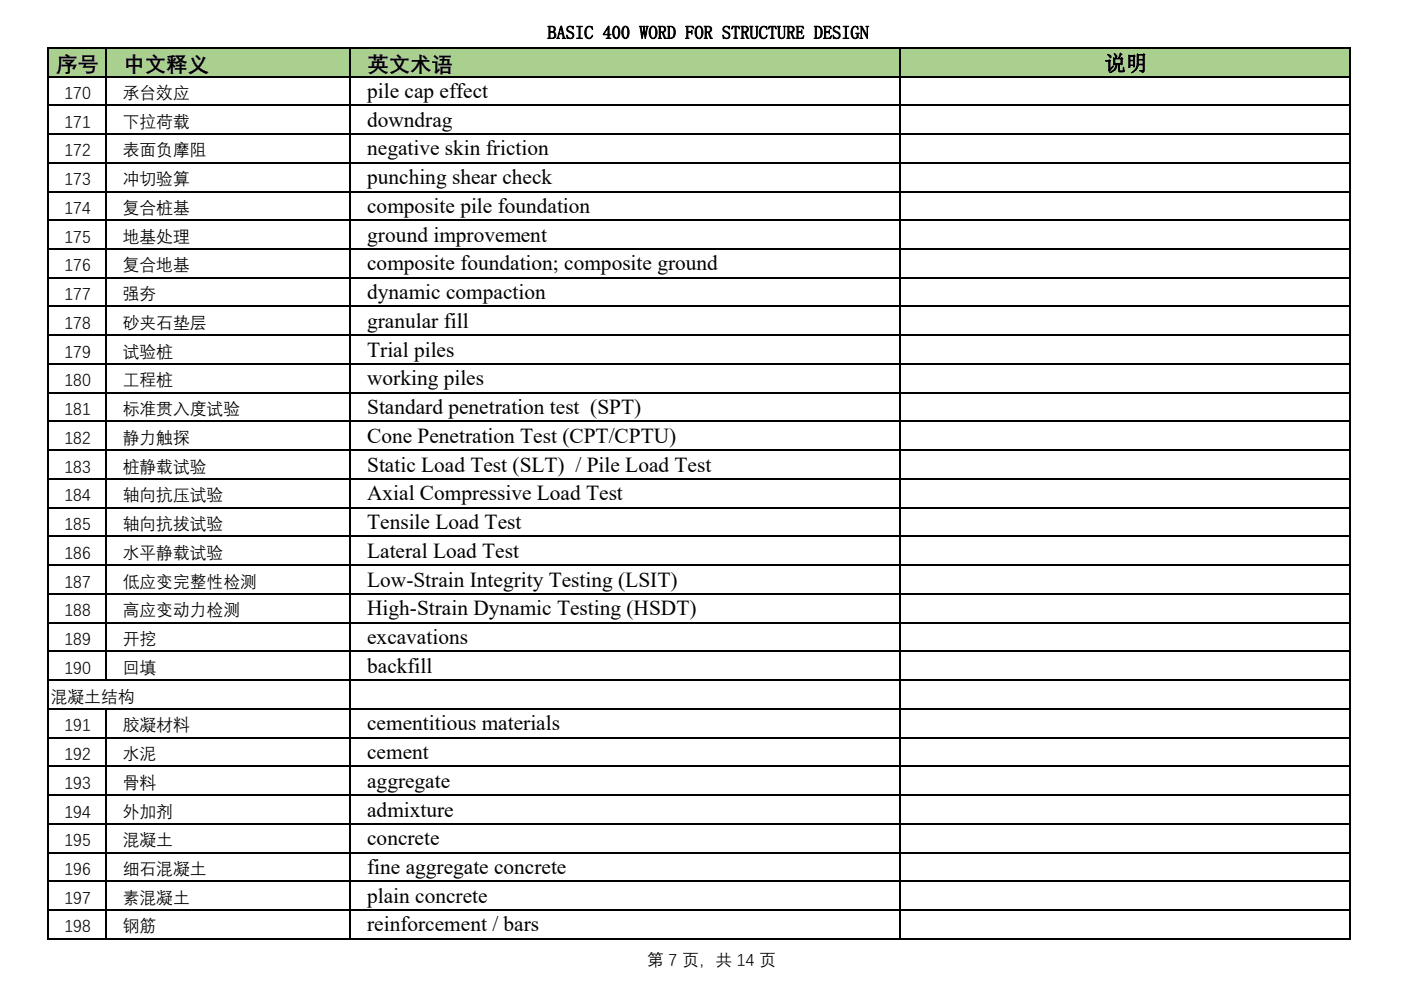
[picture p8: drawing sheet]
<svg xmlns="http://www.w3.org/2000/svg" width="297mm" height="210mm" viewBox="0 0 297 210" stroke-linecap="round" stroke-linejoin="round" font-family="sans-serif">
<defs><g id="words">
<g font-size="4.5">
<text x="11.9" y="15">序号</text>
<text x="26.2" y="15">中文释义</text>
<text x="77.9" y="15">英文术语</text>
<text x="234.1" y="15">说明</text>
<text x="77.8" y="20.8">pile cap effect</text>
<text x="77.8" y="26.9">downdrag</text>
<text x="77.8" y="33">negative skin friction</text>
<text x="77.8" y="39.1">punching shear check</text>
<text x="77.8" y="45.2">composite pile foundation</text>
<text x="77.8" y="51.3">ground improvement</text>
<text x="77.8" y="57.4">composite foundation; composite ground</text>
<text x="77.8" y="63.5">dynamic compaction</text>
<text x="77.8" y="69.6">granular fill</text>
<text x="77.8" y="75.6">Trial piles</text>
<text x="77.8" y="81.7">working piles</text>
<text x="77.8" y="87.8">Standard penetration test (SPT)</text>
<text x="77.8" y="93.9">Cone Penetration Test (CPT/CPTU)</text>
<text x="77.8" y="100">Static Load Test (SLT) / Pile Load Test</text>
<text x="77.8" y="106.1">Axial Compressive Load Test</text>
<text x="77.8" y="112.2">Tensile Load Test</text>
<text x="77.8" y="118.3">Lateral Load Test</text>
<text x="77.8" y="124.4">Low-Strain Integrity Testing (LSIT)</text>
<text x="77.8" y="130.5">High-Strain Dynamic Testing (HSDT)</text>
<text x="77.8" y="136.6">excavations</text>
<text x="77.8" y="142.7">backfill</text>
<text x="77.8" y="154.9">cementitious materials</text>
<text x="77.8" y="161">cement</text>
<text x="77.8" y="167.1">aggregate</text>
<text x="77.8" y="173.2">admixture</text>
<text x="77.8" y="179.3">concrete</text>
<text x="77.8" y="185.4">fine aggregate concrete</text>
<text x="77.8" y="191.5">plain concrete</text>
<text x="77.8" y="197.6">reinforcement / bars</text>
</g>
<text font-size="3.9" x="116.1" y="8.2">BASIC 400 WORD FOR STRUCTURE DESIGN</text>
<g font-size="3.6">
<text x="13.7" y="20.8">170</text>
<text x="26" y="20.8">承台效应</text>
<text x="13.7" y="26.9">171</text>
<text x="26" y="26.9">下拉荷载</text>
<text x="13.7" y="33">172</text>
<text x="26" y="33">表面负摩阻</text>
<text x="13.7" y="39.1">173</text>
<text x="26" y="39.1">冲切验算</text>
<text x="13.7" y="45.2">174</text>
<text x="26" y="45.2">复合桩基</text>
<text x="13.7" y="51.3">175</text>
<text x="26" y="51.3">地基处理</text>
<text x="13.7" y="57.4">176</text>
<text x="26" y="57.4">复合地基</text>
<text x="13.7" y="63.5">177</text>
<text x="26" y="63.5">强夯</text>
<text x="13.7" y="69.6">178</text>
<text x="26" y="69.6">砂夹石垫层</text>
<text x="13.7" y="75.6">179</text>
<text x="26" y="75.6">试验桩</text>
<text x="13.7" y="81.7">180</text>
<text x="26" y="81.7">工程桩</text>
<text x="13.7" y="87.8">181</text>
<text x="26" y="87.8">标准贯入度试验</text>
<text x="13.7" y="93.9">182</text>
<text x="26" y="93.9">静力触探</text>
<text x="13.7" y="100">183</text>
<text x="26" y="100">桩静载试验</text>
<text x="13.7" y="106.1">184</text>
<text x="26" y="106.1">轴向抗压试验</text>
<text x="13.7" y="112.2">185</text>
<text x="26" y="112.2">轴向抗拔试验</text>
<text x="13.7" y="118.3">186</text>
<text x="26" y="118.3">水平静载试验</text>
<text x="13.7" y="124.4">187</text>
<text x="26" y="124.4">低应变完整性检测</text>
<text x="13.7" y="130.5">188</text>
<text x="26" y="130.5">高应变动力检测</text>
<text x="13.7" y="136.6">189</text>
<text x="26" y="136.6">开挖</text>
<text x="13.7" y="142.7">190</text>
<text x="26" y="142.7">回填</text>
<text x="10.7" y="148.8">混凝土结构</text>
<text x="13.7" y="154.9">191</text>
<text x="26" y="154.9">胶凝材料</text>
<text x="13.7" y="161">192</text>
<text x="26" y="161">水泥</text>
<text x="13.7" y="167.1">193</text>
<text x="26" y="167.1">骨料</text>
<text x="13.7" y="173.2">194</text>
<text x="26" y="173.2">外加剂</text>
<text x="13.7" y="179.3">195</text>
<text x="26" y="179.3">混凝土</text>
<text x="13.7" y="185.4">196</text>
<text x="26" y="185.4">细石混凝土</text>
<text x="13.7" y="191.5">197</text>
<text x="26" y="191.5">素混凝土</text>
<text x="13.7" y="197.6">198</text>
<text x="26" y="197.6">钢筋</text>
<text x="137.2" y="204.6">第 7 页，共 14 页</text>
</g>
</g></defs>
<path d="M10.3 10.3h276v6h-276z" fill="#a9d08f"/>
<path d="M10.1 10v6.4M10.3 10.1h276.2M10.3 16.2h276.2M22.5 10.3v6.1M74.2 10.3v6.1M190.9 10.3v6.1M286.3 10.3v6.1" fill="none" stroke="#000" stroke-width=".3"/>
<path d="M10.3 16.4h276v182.7h-276z" fill="#fff"/>
<g fill="none" stroke="#000" stroke-width=".3">
<path d="M10.1 16.1v183.2M10.3 16.2h276.2M22.5 16.4v128M74.2 16.4v182.9M190.9 16.4v182.9M286.3 16.4v182.9M10.3 22.3h276.2M10.3 28.4h276.2M10.3 34.5h276.2M10.3 40.6h276.2M10.3 46.7h276.2M10.3 52.8h276.2"/>
<path d="M10.3 58.9h276.2M10.3 65h276.2M10.3 71.1h276.2M10.3 77.2h276.2M10.3 83.3h276.2M10.3 89.4h276.2M10.3 95.5h276.2M10.3 101.6h276.2M10.3 107.7h276.2M10.3 113.8h276.2M10.3 119.9h276.2M10.3 126h276.2"/>
<path d="M10.3 132.1h276.2M10.3 138.2h276.2M10.3 144.3h276.2M10.3 150.3h276.2M10.3 156.4h276.2M22.5 150.5v48.8M10.3 162.5h276.2M10.3 168.6h276.2M10.3 174.7h276.2M10.3 180.8h276.2M10.3 186.9h276.2M10.3 193h276.2"/>
<path d="M10.3 199.1h276.2"/>
</g>
<use href="#words"/>
</svg>
